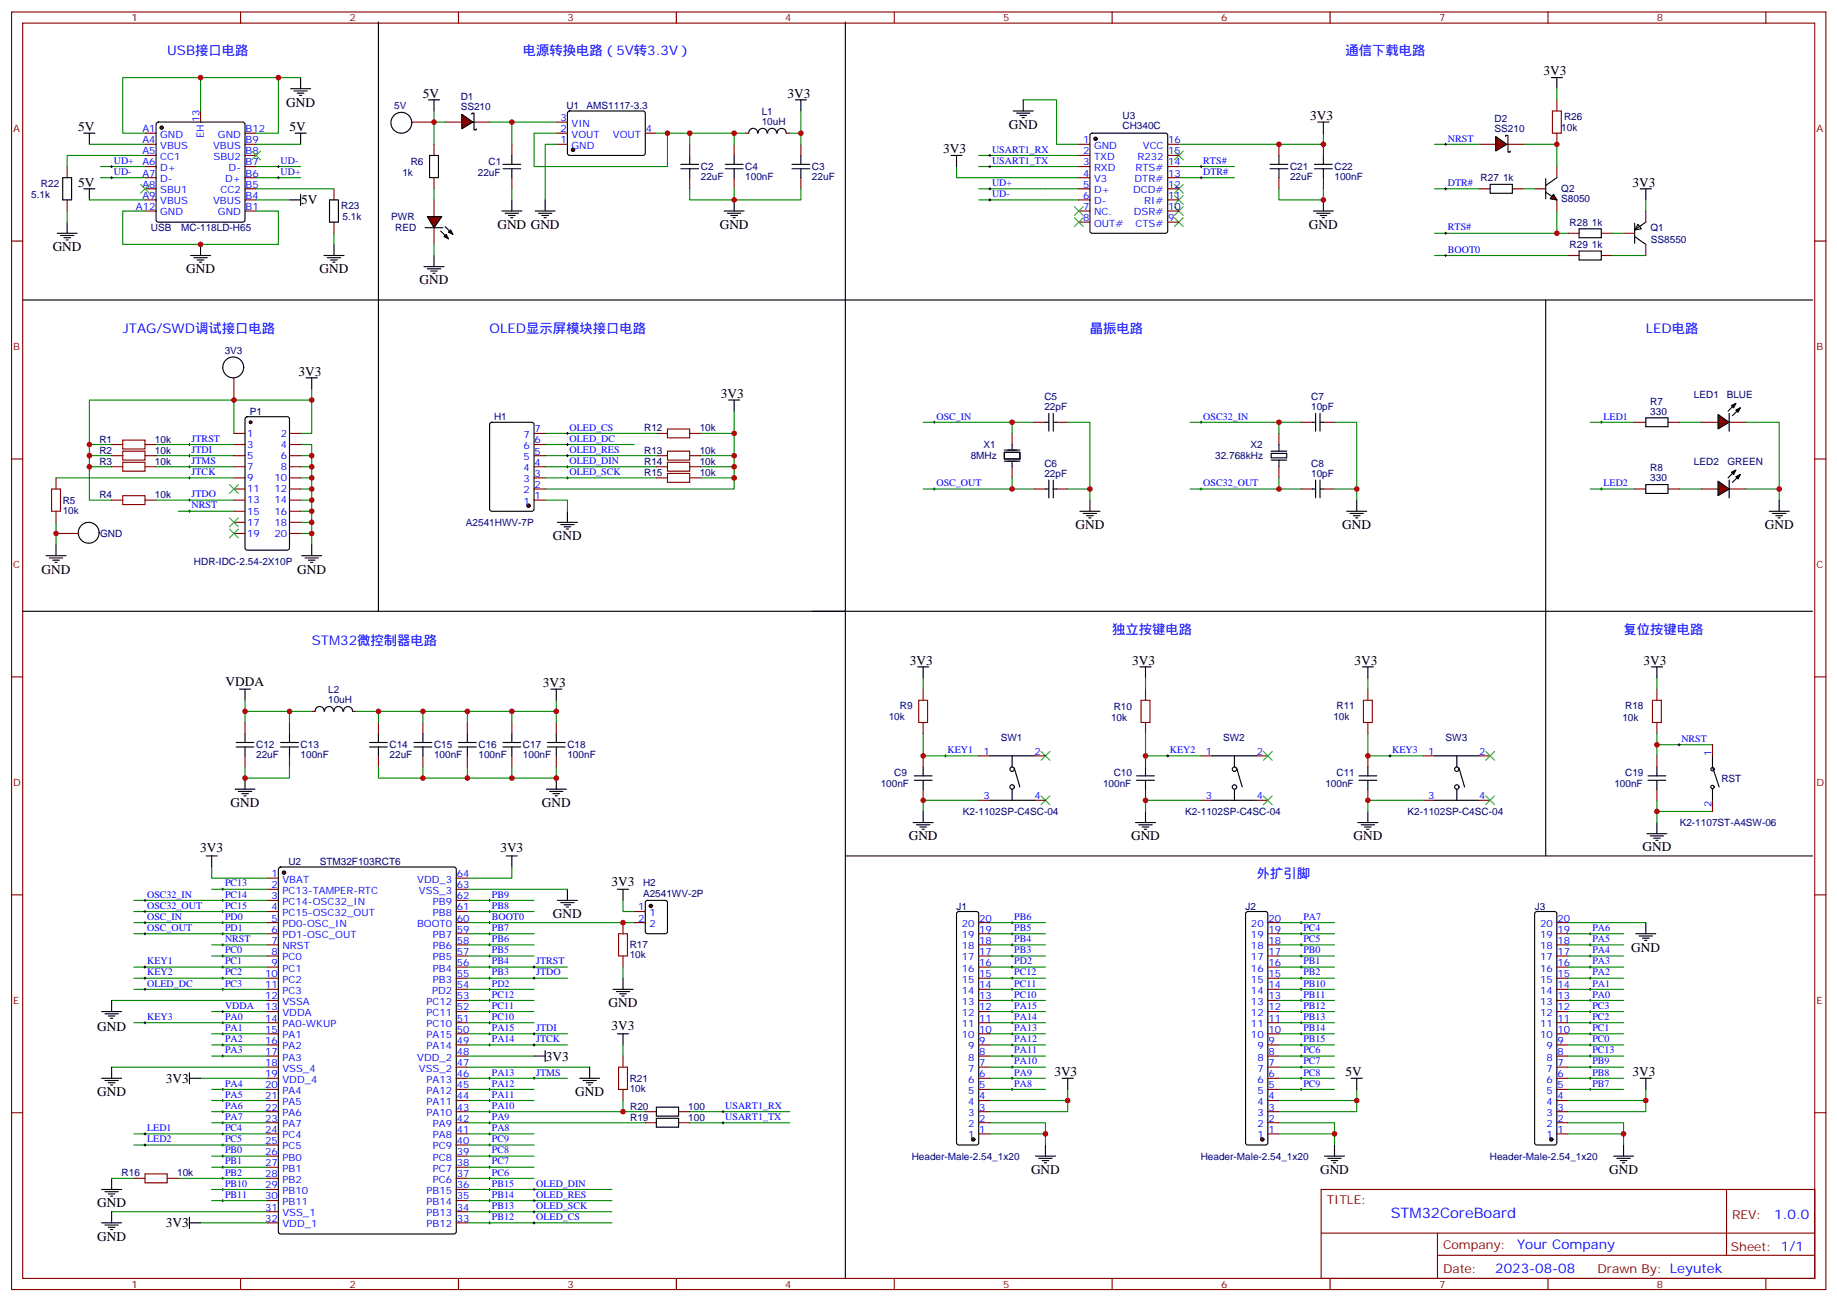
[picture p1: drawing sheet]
<svg xmlns="http://www.w3.org/2000/svg" width="583mm" height="413mm" viewBox="0 0 583 413" stroke-linecap="round" stroke-linejoin="round" font-family="sans-serif">
<defs><g id="words">
<text font-size="4.6" fill="#00f" x="441.3" y="386.4">STM32CoreBoard</text>
<g font-size="4.2" fill="#00f">
<text x="53.1" y="17.6">USB接口电路</text>
<text x="165.9" y="17.6">电源转换电路（5V转3.3V）</text>
<text x="427" y="17.6">通信下载电路</text>
<text x="38.9" y="105.8">JTAG/SWD调试接口电路</text>
<text x="155.4" y="105.8">OLED显示屏模块接口电路</text>
<text x="345.9" y="105.8">晶振电路</text>
<text x="522.3" y="105.8">LED电路</text>
<text x="352.9" y="201">独立按键电路</text>
<text x="515.2" y="201">复位按键电路</text>
<text x="98.9" y="204.5">STM32微控制器电路</text>
<text x="398.8" y="278.6">外扩引脚</text>
<text x="563" y="386.7">1.0.0</text>
<text x="481.4" y="396.2">Your Company</text>
<text x="474.5" y="404">2023-08-08</text>
</g>
<g font-size="4.2">
<text x="489.8" y="23.9">3V3</text>
<text x="90.8" y="33.8">GND</text>
<text x="134.2" y="31">5V</text>
<text x="249.9" y="31">3V3</text>
<text x="24.8" y="41.6">5V</text>
<text x="91.9" y="41.6">5V</text>
<text x="320.1" y="40.9">GND</text>
<text x="415.7" y="38">3V3</text>
<text x="299.3" y="48.6">3V3</text>
<text x="24.8" y="59.2">5V</text>
<text x="518" y="59.2">3V3</text>
<text x="95.6" y="64.9">5V</text>
<text x="157.8" y="72.6">GND GND</text>
<text x="228.4" y="72.6">GND</text>
<text x="415.4" y="72.6">GND</text>
<text x="16.7" y="79.7">GND</text>
<text x="59.1" y="86.7">GND</text>
<text x="101.4" y="86.7">GND</text>
<text x="133.1" y="90.2">GND</text>
<text x="94.7" y="119.2">3V3</text>
<text x="228.7" y="126.2">3V3</text>
<text x="341.3" y="167.9">GND</text>
<text x="425.9" y="167.9">GND</text>
<text x="560" y="167.9">GND</text>
<text x="175.5" y="171.4">GND</text>
<text x="13.2" y="182">GND</text>
<text x="94.3" y="182">GND</text>
<text x="288.7" y="210.9">3V3</text>
<text x="359.3" y="210.9">3V3</text>
<text x="429.8" y="210.9">3V3</text>
<text x="521.5" y="210.9">3V3</text>
<text x="71.6" y="217.6">VDDA</text>
<text x="172.3" y="217.9">3V3</text>
<text x="73.2" y="256">GND</text>
<text x="171.9" y="256">GND</text>
<text x="288.4" y="266.6">GND</text>
<text x="358.9" y="266.6">GND</text>
<text x="429.5" y="266.6">GND</text>
<text x="63.5" y="270.5">3V3</text>
<text x="158.8" y="270.5">3V3</text>
<text x="521.2" y="270.2">GND</text>
<text x="194.1" y="281.1">3V3</text>
<text x="175.5" y="291.3">GND</text>
<text x="517.7" y="301.9">GND</text>
<text x="193.1" y="319.5">GND</text>
<text x="30.8" y="327">GND</text>
<text x="194.1" y="326.9">3V3</text>
<text x="173.2" y="336.5">3V3</text>
<text x="334.6" y="341.4">3V3</text>
<text x="427" y="341.4">5V</text>
<text x="518" y="341.4">3V3</text>
<text x="30.8" y="347.8">GND</text>
<text x="52.6" y="343.6">3V3</text>
<text x="182.5" y="347.8">GND</text>
<text x="327.2" y="372.5">GND</text>
<text x="418.9" y="372.5">GND</text>
<text x="510.6" y="372.5">GND</text>
<text x="30.8" y="383">GND</text>
<text x="52.6" y="389.4">3V3</text>
<text x="30.8" y="393.6">GND</text>
</g>
<g font-size="3.9" fill="#800">
<text x="421" y="382">TITLE:</text>
<text x="549.6" y="386.7">REV:</text>
<text x="457.9" y="396.2">Company:</text>
<text x="549.3" y="396.8">Sheet: 1/1</text>
<text x="457.9" y="403.9">Date:</text>
<text x="506.9" y="403.9">Drawn By: Leyutek</text>
</g>
<g font-size="3.2" fill="#800">
<text x="41.8" y="6.8">1</text>
<text x="110.9" y="6.8">2</text>
<text x="180.1" y="6.8">3</text>
<text x="249.2" y="6.8">4</text>
<text x="318.3" y="6.8">5</text>
<text x="387.5" y="6.8">6</text>
<text x="456.6" y="6.8">7</text>
<text x="525.8" y="6.8">8</text>
<text x="4.2" y="41.9">A</text>
<text x="576.4" y="41.9">A</text>
<text x="4.2" y="111.1">B</text>
<text x="576.4" y="111.1">B</text>
<text x="4.2" y="180.2">C</text>
<text x="576.4" y="180.2">C</text>
<text x="4.2" y="249.3">D</text>
<text x="576.4" y="249.3">D</text>
<text x="4.2" y="318.5">E</text>
<text x="576.4" y="318.5">E</text>
<text x="41.8" y="408.6">1</text>
<text x="110.9" y="408.6">2</text>
<text x="180.1" y="408.6">3</text>
<text x="249.2" y="408.6">4</text>
<text x="318.3" y="408.6">5</text>
<text x="387.5" y="408.6">6</text>
<text x="456.6" y="408.6">7</text>
<text x="525.8" y="408.6">8</text>
</g>
<g font-size="3.2" fill="#000080">
<text x="125.1" y="34.6">5V</text>
<text x="146.2" y="34.9">SS210</text>
<text x="146.2" y="31.7">D1</text>
<text x="179.7" y="34.6">U1</text>
<text x="186.1" y="34.6">AMS1117-3.3</text>
<text x="241.7" y="39.7">10uH</text>
<text x="241.7" y="36.5">L1</text>
<text x="356.2" y="41">CH340C</text>
<text x="356.2" y="37.9">U3</text>
<text x="474.3" y="41.9">SS210</text>
<text x="474.3" y="38.8">D2</text>
<text x="495.4" y="41.6">10k</text>
<text x="496.3" y="38.1">R26</text>
<text x="130.3" y="52.2">R6</text>
<text x="155" y="52.2">C1</text>
<text x="222.4" y="54">C2</text>
<text x="236.5" y="54">C4</text>
<text x="257.7" y="54">C3</text>
<text x="409.4" y="54">C21</text>
<text x="423.5" y="54">C22</text>
<text x="13" y="59.3">R22</text>
<text x="127.7" y="55.8">1k</text>
<text x="151.6" y="55.7">22uF</text>
<text x="222.4" y="57.2">22uF</text>
<text x="236.5" y="57.2">100nF</text>
<text x="257.7" y="57.2">22uF</text>
<text x="409.4" y="57.2">22uF</text>
<text x="423.5" y="57.2">100nF</text>
<text x="469.8" y="57.5">R27</text>
<text x="476.9" y="57.5">1k</text>
<text x="9.9" y="62.8">5.1k</text>
<text x="495.4" y="64.2">S8050</text>
<text x="495.4" y="61">Q2</text>
<text x="108.2" y="66.3">R23</text>
<text x="108.7" y="69.8">5.1k</text>
<text x="124.1" y="69.9">PWR</text>
<text x="498.1" y="71.6">R28</text>
<text x="505.2" y="71.6">1k</text>
<text x="47.9" y="73.4">USB</text>
<text x="57.5" y="73.4">MC-118LD-H65</text>
<text x="125.4" y="73.4">RED</text>
<text x="523.7" y="73.4">Q1</text>
<text x="523.9" y="77">SS8550</text>
<text x="498.1" y="78.7">R29</text>
<text x="505.2" y="78.7">1k</text>
<text x="71.3" y="112.2">3V3</text>
<text x="79.3" y="131.6">P1</text>
<text x="331.4" y="130.1">22pF</text>
<text x="331.4" y="127">C5</text>
<text x="416.1" y="130.1">10pF</text>
<text x="416.1" y="126.9">C7</text>
<text x="523.7" y="131.5">330</text>
<text x="523.7" y="128.4">R7</text>
<text x="537.5" y="126.3">LED1</text>
<text x="547.9" y="126.3">BLUE</text>
<text x="156.8" y="133.3">H1</text>
<text x="204.4" y="136.9">R12</text>
<text x="222" y="136.9">10k</text>
<text x="31.5" y="143.9">R2</text>
<text x="31.5" y="140.4">R1</text>
<text x="49.2" y="143.9">10k</text>
<text x="49.2" y="140.4">10k</text>
<text x="204.4" y="143.9">R13</text>
<text x="222" y="143.9">10k</text>
<text x="312.1" y="142.2">X1</text>
<text x="396.8" y="142.2">X2</text>
<text x="31.5" y="147.5">R3</text>
<text x="49.2" y="147.5">10k</text>
<text x="204.4" y="147.5">R14</text>
<text x="222" y="147.5">10k</text>
<text x="308" y="145.7">8MHz</text>
<text x="331.4" y="148.1">C6</text>
<text x="385.6" y="145.7">32.768kHz</text>
<text x="416.1" y="148.1">C8</text>
<text x="523.7" y="149.6">R8</text>
<text x="537.5" y="147.5">LED2</text>
<text x="548.1" y="147.5">GREEN</text>
<text x="204.4" y="151">R15</text>
<text x="222" y="151">10k</text>
<text x="331.4" y="151.3">22pF</text>
<text x="416.1" y="151.3">10pF</text>
<text x="523.7" y="152.7">330</text>
<text x="19.9" y="159.9">R5</text>
<text x="31.5" y="158.1">R4</text>
<text x="49.2" y="158.1">10k</text>
<text x="19.9" y="163">10k</text>
<text x="147.9" y="166.9">A2541HWV-7P</text>
<text x="31.8" y="170.4">GND</text>
<text x="61.6" y="179.3">HDR-IDC-2.54-2X10P</text>
<text x="104.1" y="219.9">L2</text>
<text x="104.1" y="223.1">10uH</text>
<text x="285.5" y="225.1">R9</text>
<text x="353.4" y="225.1">R10</text>
<text x="424.1" y="225.1">R11</text>
<text x="515.7" y="225.1">R18</text>
<text x="282" y="228.6">10k</text>
<text x="352.6" y="228.6">10k</text>
<text x="423.1" y="228.6">10k</text>
<text x="514.8" y="228.6">10k</text>
<text x="81.3" y="237.4">C12</text>
<text x="95.4" y="237.4">C13</text>
<text x="123.6" y="237.4">C14</text>
<text x="137.7" y="237.4">C15</text>
<text x="151.8" y="237.4">C16</text>
<text x="165.9" y="237.4">C17</text>
<text x="180.1" y="237.4">C18</text>
<text x="317.6" y="235.2">SW1</text>
<text x="388.2" y="235.2">SW2</text>
<text x="458.7" y="235.2">SW3</text>
<text x="81.3" y="240.6">22uF</text>
<text x="95.4" y="240.6">100nF</text>
<text x="123.6" y="240.6">22uF</text>
<text x="137.7" y="240.6">100nF</text>
<text x="151.8" y="240.6">100nF</text>
<text x="165.9" y="240.6">100nF</text>
<text x="180.1" y="240.6">100nF</text>
<text x="279.5" y="249.8">100nF</text>
<text x="283.8" y="246.2">C9</text>
<text x="350" y="249.8">100nF</text>
<text x="353.4" y="246.3">C10</text>
<text x="420.6" y="249.8">100nF</text>
<text x="424.1" y="246.2">C11</text>
<text x="512.3" y="249.8">100nF</text>
<text x="515.7" y="246.3">C19</text>
<text x="546.2" y="248">RST</text>
<text x="305.6" y="258.6">K2-1102SP-C4SC-04</text>
<text x="376.1" y="258.6">K2-1102SP-C4SC-04</text>
<text x="446.7" y="258.6">K2-1102SP-C4SC-04</text>
<text x="533" y="262.2">K2-1107ST-A4SW-06</text>
<text x="91.5" y="274.5">U2</text>
<text x="101.4" y="274.5">STM32F103RCT6</text>
<text x="204.1" y="281.2">H2</text>
<text x="204.1" y="284.5">A2541WV-2P</text>
<text x="303.6" y="288.6">J1</text>
<text x="395.3" y="288.6">J2</text>
<text x="487" y="288.6">J3</text>
<text x="199.8" y="304.1">10k</text>
<text x="199.8" y="300.9">R17</text>
<text x="199.8" y="346.4">10k</text>
<text x="199.8" y="343.3">R21</text>
<text x="200" y="352.1">R20</text>
<text x="218.4" y="352.1">100</text>
<text x="200" y="355.6">R19</text>
<text x="218.4" y="355.6">100</text>
<text x="289.3" y="368">Header-Male-2.54_1x20</text>
<text x="381" y="367.9">Header-Male-2.54_1x20</text>
<text x="472.7" y="367.9">Header-Male-2.54_1x20</text>
<text x="38.6" y="373.3">R16</text>
<text x="56.2" y="373.3">10k</text>
</g>
<g font-size="3.2" fill="#00f">
<text x="45.2" y="41.9">A1</text>
<text x="63.3" y="38.7" transform="rotate(-90 63.3 38.7)">13</text>
<text x="77.9" y="41.9">B12</text>
<text x="177.9" y="41.9">2</text>
<text x="177.9" y="38.4">3</text>
<text x="181.4" y="40.1">VIN</text>
<text x="204.9" y="41.9">4</text>
<text x="45.2" y="45.4">A4</text>
<text x="50.8" y="47.2">VBUS</text>
<text x="50.8" y="43.7">GND</text>
<text x="64.7" y="43.8" transform="rotate(-90 64.7 43.8)">EH</text>
<text x="67.6" y="47.2">VBUS</text>
<text x="69.2" y="43.7">GND</text>
<text x="77.9" y="45.4">B9</text>
<text x="177.9" y="45.4">1</text>
<text x="181.4" y="47.2">GND</text>
<text x="181.4" y="43.7">VOUT</text>
<text x="194.5" y="43.7">VOUT</text>
<text x="343.7" y="45.4">1</text>
<text x="347.2" y="47.2">GND</text>
<text x="362.7" y="47.2">VCC</text>
<text x="370.7" y="45.4">16</text>
<text x="459.5" y="44.9">NRST</text>
<text x="36.1" y="52">UD+</text>
<text x="45.2" y="52.5">A6</text>
<text x="45.2" y="49">A5</text>
<text x="50.8" y="50.7">CC1</text>
<text x="67.8" y="50.7">SBU2</text>
<text x="77.9" y="49">B8</text>
<text x="77.9" y="52.5">B7</text>
<text x="89" y="52">UD-</text>
<text x="314.8" y="48.4">USART1_RX</text>
<text x="314.8" y="52">USART1_TX</text>
<text x="343.7" y="49">2</text>
<text x="343.7" y="52.5">3</text>
<text x="347.2" y="50.7">TXD</text>
<text x="361" y="50.7">R232</text>
<text x="370.7" y="52.5">14</text>
<text x="370.7" y="49">15</text>
<text x="381.8" y="52">RTS#</text>
<text x="36.1" y="55.5">UD-</text>
<text x="45.2" y="59.5">A8</text>
<text x="45.2" y="56">A7</text>
<text x="50.8" y="57.8">D-</text>
<text x="50.8" y="54.3">D+</text>
<text x="71.4" y="57.8">D+</text>
<text x="72.6" y="54.3">D-</text>
<text x="77.9" y="56">B6</text>
<text x="77.9" y="59.5">B5</text>
<text x="89" y="55.5">UD+</text>
<text x="314.8" y="59">UD+</text>
<text x="343.7" y="56">4</text>
<text x="343.7" y="59.5">5</text>
<text x="347.2" y="54.3">RXD</text>
<text x="347.2" y="57.8">V3</text>
<text x="360" y="57.8">DTR#</text>
<text x="360.3" y="54.3">RTS#</text>
<text x="370.7" y="59.5">12</text>
<text x="370.7" y="56">13</text>
<text x="381.8" y="55.5">DTR#</text>
<text x="459.5" y="59">DTR#</text>
<text x="45.2" y="63.1">A9</text>
<text x="50.8" y="64.8">VBUS</text>
<text x="50.8" y="61.3">SBU1</text>
<text x="67.6" y="64.8">VBUS</text>
<text x="70" y="61.3">CC2</text>
<text x="77.9" y="63.1">B4</text>
<text x="314.8" y="62.5">UD-</text>
<text x="343.7" y="63.1">6</text>
<text x="347.2" y="61.3">D+</text>
<text x="347.2" y="64.8">D-</text>
<text x="359.6" y="61.3">DCD#</text>
<text x="363.1" y="64.8">RI#</text>
<text x="370.7" y="63.1">11</text>
<text x="43.2" y="66.6">A12</text>
<text x="50.8" y="68.4">GND</text>
<text x="69.2" y="68.4">GND</text>
<text x="77.9" y="66.6">B1</text>
<text x="343.7" y="66.6">7</text>
<text x="343.7" y="70.1">8</text>
<text x="347.2" y="68.4">NC.</text>
<text x="347.2" y="71.9">OUT#</text>
<text x="359.8" y="68.4">DSR#</text>
<text x="360.3" y="71.9">CTS#</text>
<text x="370.7" y="70.1">9</text>
<text x="370.7" y="66.6">10</text>
<text x="459.5" y="73.1">RTS#</text>
<text x="459.5" y="80.2">BOOT0</text>
<text x="169.7" y="137.2">7</text>
<text x="180.8" y="136.6">OLED_CS</text>
<text x="297.2" y="133.1">OSC_IN</text>
<text x="381.8" y="133.1">OSC32_IN</text>
<text x="508.8" y="133.1">LED1</text>
<text x="60.8" y="140.2">JTRST</text>
<text x="60.8" y="143.7">JTDI</text>
<text x="78.5" y="138.6">1</text>
<text x="78.5" y="142.1">3</text>
<text x="89.1" y="138.6">2</text>
<text x="89.1" y="142.1">4</text>
<text x="166.2" y="142.5">6</text>
<text x="166.2" y="138.9">7</text>
<text x="169.7" y="140.7">6</text>
<text x="180.8" y="140.2">OLED_DC</text>
<text x="180.8" y="143.7">OLED_RES</text>
<text x="60.8" y="147.2">JTMS</text>
<text x="78.5" y="145.6">5</text>
<text x="78.5" y="149.2">7</text>
<text x="89.1" y="145.6">6</text>
<text x="89.1" y="149.2">8</text>
<text x="166.2" y="149.5">4</text>
<text x="166.2" y="146">5</text>
<text x="169.7" y="147.7">4</text>
<text x="169.7" y="144.2">5</text>
<text x="180.8" y="147.2">OLED_DIN</text>
<text x="60.8" y="150.7">JTCK</text>
<text x="78.5" y="152.7">9</text>
<text x="87.1" y="152.7">10</text>
<text x="166.2" y="153">3</text>
<text x="169.7" y="154.8">2</text>
<text x="169.7" y="151.3">3</text>
<text x="180.8" y="150.7">OLED_SCK</text>
<text x="297.2" y="154.3">OSC_OUT</text>
<text x="381.8" y="154.3">OSC32_OUT</text>
<text x="508.8" y="154.3">LED2</text>
<text x="60.8" y="161.3">NRST</text>
<text x="60.8" y="157.8">JTDO</text>
<text x="78.5" y="156.2">11</text>
<text x="78.5" y="159.7">13</text>
<text x="87.1" y="156.2">12</text>
<text x="87.1" y="159.7">14</text>
<text x="166.2" y="160.1">1</text>
<text x="166.2" y="156.6">2</text>
<text x="169.7" y="158.3">1</text>
<text x="78.5" y="163.3">15</text>
<text x="78.5" y="166.8">17</text>
<text x="87.1" y="163.3">16</text>
<text x="87.1" y="166.8">18</text>
<text x="78.5" y="170.3">19</text>
<text x="87.1" y="170.3">20</text>
<text x="300.7" y="238.9">KEY1</text>
<text x="312.1" y="239.5">1</text>
<text x="328.2" y="239.5">2</text>
<text x="371.3" y="238.9">KEY2</text>
<text x="382.7" y="239.5">1</text>
<text x="398.8" y="239.5">2</text>
<text x="441.8" y="238.9">KEY3</text>
<text x="453.2" y="239.5">1</text>
<text x="469.3" y="239.5">2</text>
<text x="533.5" y="235.4">NRST</text>
<text x="543.1" y="239.8" transform="rotate(-90 543.1 239.8)">1</text>
<text x="312.1" y="253.6">3</text>
<text x="328.2" y="253.6">4</text>
<text x="382.7" y="253.6">3</text>
<text x="398.8" y="253.6">4</text>
<text x="453.2" y="253.6">3</text>
<text x="469.3" y="253.6">4</text>
<text x="543.1" y="255.9" transform="rotate(-90 543.1 255.9)">2</text>
<text x="71.4" y="281.3">PC13</text>
<text x="86.1" y="278.3">1</text>
<text x="86.1" y="281.8">2</text>
<text x="89.6" y="280">VBAT</text>
<text x="132.4" y="280">VDD_3</text>
<text x="145" y="281.8">63</text>
<text x="145" y="278.3">64</text>
<text x="46.7" y="284.8">OSC32_IN</text>
<text x="71.4" y="284.8">PC14</text>
<text x="86.1" y="285.3">3</text>
<text x="89.6" y="283.6">PC13-TAMPER-RTC</text>
<text x="89.6" y="287.1">PC14-OSC32_IN</text>
<text x="132.9" y="283.6">VSS_3</text>
<text x="137.4" y="287.1">PB9</text>
<text x="145" y="285.3">62</text>
<text x="156.1" y="284.8">PB9</text>
<text x="46.7" y="288.3">OSC32_OUT</text>
<text x="46.7" y="291.9">OSC_IN</text>
<text x="71.4" y="291.9">PD0</text>
<text x="71.4" y="288.3">PC15</text>
<text x="86.1" y="288.9">4</text>
<text x="86.1" y="292.4">5</text>
<text x="89.6" y="290.6">PC15-OSC32_OUT</text>
<text x="137.4" y="290.6">PB8</text>
<text x="145" y="292.4">60</text>
<text x="145" y="288.9">61</text>
<text x="156.1" y="288.3">PB8</text>
<text x="156.1" y="291.9">BOOT0</text>
<text x="202.6" y="288.9">1</text>
<text x="202.6" y="292.4">2</text>
<text x="206.1" y="290.6">1</text>
<text x="310.8" y="292.4">20</text>
<text x="321.9" y="291.9">PB6</text>
<text x="402.5" y="292.4">20</text>
<text x="413.6" y="291.9">PA7</text>
<text x="494.2" y="292.4">20</text>
<text x="46.7" y="295.4">OSC_OUT</text>
<text x="71.4" y="295.4">PD1</text>
<text x="71.4" y="298.9">NRST</text>
<text x="86.1" y="295.9">6</text>
<text x="86.1" y="299.4">7</text>
<text x="89.6" y="294.1">PD0-OSC_IN</text>
<text x="89.6" y="297.7">PD1-OSC_OUT</text>
<text x="132.3" y="294.1">BOOT0</text>
<text x="137.4" y="297.7">PB7</text>
<text x="145" y="299.4">58</text>
<text x="145" y="295.9">59</text>
<text x="156.1" y="298.9">PB6</text>
<text x="156.1" y="295.4">PB7</text>
<text x="206.1" y="294.1">2</text>
<text x="305.2" y="297.7">19</text>
<text x="305.2" y="294.1">20</text>
<text x="310.8" y="299.4">18</text>
<text x="310.8" y="295.9">19</text>
<text x="321.9" y="298.9">PB4</text>
<text x="321.9" y="295.4">PB5</text>
<text x="397" y="297.7">19</text>
<text x="397" y="294.1">20</text>
<text x="402.5" y="299.4">18</text>
<text x="402.5" y="295.9">19</text>
<text x="413.6" y="295.4">PC4</text>
<text x="413.6" y="298.9">PC5</text>
<text x="488.7" y="297.7">19</text>
<text x="488.7" y="294.1">20</text>
<text x="494.2" y="299.4">18</text>
<text x="494.2" y="295.9">19</text>
<text x="505.3" y="298.9">PA5</text>
<text x="505.3" y="295.4">PA6</text>
<text x="46.7" y="306">KEY1</text>
<text x="71.4" y="302.4">PC0</text>
<text x="71.4" y="306">PC1</text>
<text x="86.1" y="303">8</text>
<text x="89.6" y="301.2">NRST</text>
<text x="89.6" y="304.7">PC0</text>
<text x="137.4" y="304.7">PB5</text>
<text x="137.4" y="301.2">PB6</text>
<text x="145" y="303">57</text>
<text x="156.1" y="306">PB4</text>
<text x="156.1" y="302.4">PB5</text>
<text x="170.2" y="306">JTRST</text>
<text x="305.2" y="304.7">17</text>
<text x="305.2" y="301.2">18</text>
<text x="310.8" y="303">17</text>
<text x="321.9" y="302.4">PB3</text>
<text x="321.9" y="306">PD2</text>
<text x="397" y="304.7">17</text>
<text x="397" y="301.2">18</text>
<text x="402.5" y="303">17</text>
<text x="413.6" y="302.4">PB0</text>
<text x="413.6" y="306">PB1</text>
<text x="488.7" y="304.7">17</text>
<text x="488.7" y="301.2">18</text>
<text x="494.2" y="303">17</text>
<text x="505.3" y="306">PA3</text>
<text x="505.3" y="302.4">PA4</text>
<text x="46.7" y="309.5">KEY2</text>
<text x="71.4" y="309.5">PC2</text>
<text x="84.1" y="310">10</text>
<text x="86.1" y="306.5">9</text>
<text x="89.6" y="308.3">PC1</text>
<text x="89.6" y="311.8">PC2</text>
<text x="137.4" y="311.8">PB3</text>
<text x="137.4" y="308.3">PB4</text>
<text x="145" y="310">55</text>
<text x="145" y="306.5">56</text>
<text x="156.1" y="309.5">PB3</text>
<text x="170.2" y="309.5">JTDO</text>
<text x="305.2" y="311.8">15</text>
<text x="305.2" y="308.3">16</text>
<text x="310.8" y="310">15</text>
<text x="310.8" y="306.5">16</text>
<text x="321.9" y="309.5">PC12</text>
<text x="397" y="311.8">15</text>
<text x="397" y="308.3">16</text>
<text x="402.5" y="310">15</text>
<text x="402.5" y="306.5">16</text>
<text x="413.6" y="309.5">PB2</text>
<text x="488.7" y="311.8">15</text>
<text x="488.7" y="308.3">16</text>
<text x="494.2" y="310">15</text>
<text x="494.2" y="306.5">16</text>
<text x="505.3" y="309.5">PA2</text>
<text x="46.7" y="313">OLED_DC</text>
<text x="71.4" y="313">PC3</text>
<text x="84.1" y="313.5">11</text>
<text x="84.1" y="317.1">12</text>
<text x="89.6" y="315.3">PC3</text>
<text x="137.1" y="315.3">PD2</text>
<text x="145" y="317.1">53</text>
<text x="145" y="313.5">54</text>
<text x="156.1" y="316.5">PC12</text>
<text x="156.1" y="313">PD2</text>
<text x="305.2" y="315.3">14</text>
<text x="310.8" y="317.1">13</text>
<text x="310.8" y="313.5">14</text>
<text x="321.9" y="316.5">PC10</text>
<text x="321.9" y="313">PC11</text>
<text x="397" y="315.3">14</text>
<text x="402.5" y="317.1">13</text>
<text x="402.5" y="313.5">14</text>
<text x="413.6" y="313">PB10</text>
<text x="413.6" y="316.5">PB11</text>
<text x="488.7" y="315.3">14</text>
<text x="494.2" y="317.1">13</text>
<text x="494.2" y="313.5">14</text>
<text x="505.3" y="316.5">PA0</text>
<text x="505.3" y="313">PA1</text>
<text x="46.7" y="323.6">KEY3</text>
<text x="71.4" y="323.6">PA0</text>
<text x="71.4" y="320.1">VDDA</text>
<text x="84.1" y="320.6">13</text>
<text x="89.6" y="318.8">VSSA</text>
<text x="89.6" y="322.4">VDDA</text>
<text x="135.3" y="322.4">PC11</text>
<text x="135.3" y="318.8">PC12</text>
<text x="145" y="320.6">52</text>
<text x="156.1" y="323.6">PC10</text>
<text x="156.1" y="320.1">PC11</text>
<text x="305.2" y="322.4">12</text>
<text x="305.2" y="318.8">13</text>
<text x="310.8" y="320.6">12</text>
<text x="321.9" y="323.6">PA14</text>
<text x="321.9" y="320.1">PA15</text>
<text x="397" y="322.4">12</text>
<text x="397" y="318.8">13</text>
<text x="402.5" y="320.6">12</text>
<text x="413.6" y="320.1">PB12</text>
<text x="413.6" y="323.6">PB13</text>
<text x="488.7" y="322.4">12</text>
<text x="488.7" y="318.8">13</text>
<text x="494.2" y="320.6">12</text>
<text x="505.3" y="323.6">PC2</text>
<text x="505.3" y="320.1">PC3</text>
<text x="71.4" y="327.1">PA1</text>
<text x="84.1" y="324.1">14</text>
<text x="84.1" y="327.7">15</text>
<text x="89.6" y="325.9">PA0-WKUP</text>
<text x="89.6" y="329.4">PA1</text>
<text x="135.3" y="325.9">PC10</text>
<text x="135.4" y="329.4">PA15</text>
<text x="145" y="327.7">50</text>
<text x="145" y="324.1">51</text>
<text x="156.1" y="327.1">PA15</text>
<text x="170.2" y="327.1">JTDI</text>
<text x="305.2" y="329.4">10</text>
<text x="305.2" y="325.9">11</text>
<text x="310.8" y="327.7">10</text>
<text x="310.8" y="324.1">11</text>
<text x="321.9" y="327.1">PA13</text>
<text x="397" y="329.4">10</text>
<text x="397" y="325.9">11</text>
<text x="402.5" y="327.7">10</text>
<text x="402.5" y="324.1">11</text>
<text x="413.6" y="327.1">PB14</text>
<text x="488.7" y="329.4">10</text>
<text x="488.7" y="325.9">11</text>
<text x="494.2" y="327.7">10</text>
<text x="494.2" y="324.1">11</text>
<text x="505.3" y="327.1">PC1</text>
<text x="71.4" y="330.7">PA2</text>
<text x="71.4" y="334.2">PA3</text>
<text x="84.1" y="331.2">16</text>
<text x="84.1" y="334.7">17</text>
<text x="89.6" y="333">PA2</text>
<text x="135.4" y="333">PA14</text>
<text x="145" y="334.7">48</text>
<text x="145" y="331.2">49</text>
<text x="156.1" y="330.7">PA14</text>
<text x="170.2" y="330.7">JTCK</text>
<text x="307.3" y="333">9</text>
<text x="310.8" y="334.7">8</text>
<text x="310.8" y="331.2">9</text>
<text x="321.9" y="334.2">PA11</text>
<text x="321.9" y="330.7">PA12</text>
<text x="399" y="333">9</text>
<text x="402.5" y="334.7">8</text>
<text x="402.5" y="331.2">9</text>
<text x="413.6" y="330.7">PB15</text>
<text x="413.6" y="334.2">PC6</text>
<text x="490.7" y="333">9</text>
<text x="494.2" y="334.7">8</text>
<text x="494.2" y="331.2">9</text>
<text x="505.3" y="330.7">PC0</text>
<text x="505.3" y="334.2">PC13</text>
<text x="84.1" y="338.2">18</text>
<text x="84.1" y="341.8">19</text>
<text x="89.6" y="336.5">PA3</text>
<text x="89.6" y="340">VSS_4</text>
<text x="132.4" y="336.5">VDD_2</text>
<text x="132.9" y="340">VSS_2</text>
<text x="145" y="341.8">46</text>
<text x="145" y="338.2">47</text>
<text x="156.1" y="341.2">PA13</text>
<text x="170.2" y="341.2">JTMS</text>
<text x="307.3" y="340">7</text>
<text x="307.3" y="336.5">8</text>
<text x="310.8" y="341.8">6</text>
<text x="310.8" y="338.2">7</text>
<text x="321.9" y="341.2">PA9</text>
<text x="321.9" y="337.7">PA10</text>
<text x="399" y="340">7</text>
<text x="399" y="336.5">8</text>
<text x="402.5" y="341.8">6</text>
<text x="402.5" y="338.2">7</text>
<text x="413.6" y="337.7">PC7</text>
<text x="413.6" y="341.2">PC8</text>
<text x="490.7" y="340">7</text>
<text x="490.7" y="336.5">8</text>
<text x="494.2" y="341.8">6</text>
<text x="494.2" y="338.2">7</text>
<text x="505.3" y="341.2">PB8</text>
<text x="505.3" y="337.7">PB9</text>
<text x="71.4" y="344.8">PA4</text>
<text x="84.1" y="345.3">20</text>
<text x="89.6" y="343.5">VDD_4</text>
<text x="89.6" y="347.1">PA4</text>
<text x="135.4" y="347.1">PA12</text>
<text x="135.4" y="343.5">PA13</text>
<text x="145" y="345.3">45</text>
<text x="156.1" y="344.8">PA12</text>
<text x="307.3" y="347.1">5</text>
<text x="307.3" y="343.5">6</text>
<text x="310.8" y="345.3">5</text>
<text x="321.9" y="344.8">PA8</text>
<text x="399" y="347.1">5</text>
<text x="399" y="343.5">6</text>
<text x="402.5" y="345.3">5</text>
<text x="413.6" y="344.8">PC9</text>
<text x="490.7" y="347.1">5</text>
<text x="490.7" y="343.5">6</text>
<text x="494.2" y="345.3">5</text>
<text x="505.3" y="344.8">PB7</text>
<text x="71.4" y="348.3">PA5</text>
<text x="71.4" y="351.8">PA6</text>
<text x="84.1" y="348.8">21</text>
<text x="84.1" y="352.4">22</text>
<text x="89.6" y="350.6">PA5</text>
<text x="135.4" y="350.6">PA11</text>
<text x="145" y="352.4">43</text>
<text x="145" y="348.8">44</text>
<text x="156.1" y="351.8">PA10</text>
<text x="156.1" y="348.3">PA11</text>
<text x="230.2" y="351.8">USART1_RX</text>
<text x="307.3" y="350.6">4</text>
<text x="310.8" y="352.4">3</text>
<text x="310.8" y="348.8">4</text>
<text x="399" y="350.6">4</text>
<text x="402.5" y="352.4">3</text>
<text x="402.5" y="348.8">4</text>
<text x="490.7" y="350.6">4</text>
<text x="494.2" y="352.4">3</text>
<text x="494.2" y="348.8">4</text>
<text x="46.7" y="358.9">LED1</text>
<text x="71.4" y="355.4">PA7</text>
<text x="71.4" y="358.9">PC4</text>
<text x="84.1" y="355.9">23</text>
<text x="84.1" y="359.4">24</text>
<text x="89.6" y="354.1">PA6</text>
<text x="89.6" y="357.6">PA7</text>
<text x="135.4" y="354.1">PA10</text>
<text x="137.4" y="357.6">PA9</text>
<text x="145" y="359.4">41</text>
<text x="145" y="355.9">42</text>
<text x="156.1" y="358.9">PA8</text>
<text x="156.1" y="355.4">PA9</text>
<text x="230.2" y="355.4">USART1_TX</text>
<text x="307.3" y="357.6">2</text>
<text x="307.3" y="354.1">3</text>
<text x="310.8" y="359.4">1</text>
<text x="310.8" y="355.9">2</text>
<text x="399" y="357.6">2</text>
<text x="399" y="354.1">3</text>
<text x="402.5" y="359.4">1</text>
<text x="402.5" y="355.9">2</text>
<text x="490.7" y="357.6">2</text>
<text x="490.7" y="354.1">3</text>
<text x="494.2" y="359.4">1</text>
<text x="494.2" y="355.9">2</text>
<text x="46.7" y="362.4">LED2</text>
<text x="71.4" y="365.9">PB0</text>
<text x="71.4" y="362.4">PC5</text>
<text x="84.1" y="362.9">25</text>
<text x="89.6" y="361.2">PC4</text>
<text x="89.6" y="364.7">PC5</text>
<text x="137.3" y="364.7">PC9</text>
<text x="137.4" y="361.2">PA8</text>
<text x="145" y="362.9">40</text>
<text x="156.1" y="365.9">PC8</text>
<text x="156.1" y="362.4">PC9</text>
<text x="307.3" y="361.2">1</text>
<text x="399" y="361.2">1</text>
<text x="490.7" y="361.2">1</text>
<text x="71.4" y="369.5">PB1</text>
<text x="84.1" y="366.5">26</text>
<text x="84.1" y="370">27</text>
<text x="89.6" y="368.2">PB0</text>
<text x="89.6" y="371.8">PB1</text>
<text x="137.3" y="371.8">PC7</text>
<text x="137.3" y="368.2">PC8</text>
<text x="145" y="370">38</text>
<text x="145" y="366.5">39</text>
<text x="156.1" y="369.5">PC7</text>
<text x="71.4" y="373">PB2</text>
<text x="71.4" y="376.5">PB10</text>
<text x="84.1" y="373.5">28</text>
<text x="84.1" y="377">29</text>
<text x="89.6" y="375.3">PB2</text>
<text x="137.3" y="375.3">PC6</text>
<text x="145" y="377">36</text>
<text x="145" y="373.5">37</text>
<text x="156.1" y="376.5">PB15</text>
<text x="156.1" y="373">PC6</text>
<text x="170.2" y="376.5">OLED_DIN</text>
<text x="71.4" y="380">PB11</text>
<text x="84.1" y="380.6">30</text>
<text x="89.6" y="378.8">PB10</text>
<text x="89.6" y="382.3">PB11</text>
<text x="135.4" y="382.3">PB14</text>
<text x="135.4" y="378.8">PB15</text>
<text x="145" y="380.6">35</text>
<text x="156.1" y="383.6">PB13</text>
<text x="156.1" y="380">PB14</text>
<text x="170.2" y="380">OLED_RES</text>
<text x="170.2" y="383.6">OLED_SCK</text>
<text x="84.1" y="384.1">31</text>
<text x="84.1" y="387.6">32</text>
<text x="89.6" y="385.9">VSS_1</text>
<text x="89.6" y="389.4">VDD_1</text>
<text x="135.4" y="389.4">PB12</text>
<text x="135.4" y="385.9">PB13</text>
<text x="145" y="387.6">33</text>
<text x="145" y="384.1">34</text>
<text x="156.1" y="387.1">PB12</text>
<text x="170.2" y="387.1">OLED_CS</text>
</g>
</g></defs>
<g fill="none" stroke="#870000" stroke-width=".35">
<path d="M3.7 3.8h575.7v405.4h-575.7zM7.2 7.3h568.7v398.3h-568.7zM76.3 3.8v3.5M145.5 3.8v3.5M214.6 3.8v3.5M283.8 3.8v3.5M352.9 3.8v3.5M422.1 3.8v3.5M491.2 3.8v3.5M560.4 3.8v3.5M141.3 38.7h5.2M150.1 38.7h5.3"/>
<path d="M3.7 76.5h3.5M575.9 76.5h3.5M3.7 145.6h3.5M575.9 145.6h3.5M3.7 214.8h3.5M575.9 214.8h3.5M3.7 283.9h3.5M575.9 283.9h3.5M3.7 353.1h3.5M575.9 353.1h3.5M419.2 377.4h156.7v28.2h-156.7zM547.9 377.4v20.9"/>
<path d="M419.3 391.2h156.4M456.2 398.3h119.5M456.2 391.2v14.2M76.3 405.6v3.6M145.5 405.6v3.6M214.6 405.6v3.6M283.8 405.6v3.6M352.9 405.6v3.6M422.1 405.6v3.6M491.2 405.6v3.6M560.4 405.6v3.6"/>
</g>
<path d="M136 31.7h3.5M137.7 31.7v3.5M149.7 36.3v-.4h.7v5.3h.7v-.3" fill="none" stroke="#000" stroke-width=".35"/>
<path d="M146.5 36.3l3.6 2.4-3.6 2.2z" fill="#870000" stroke="#000" stroke-width=".35"/>
<path d="M180.3 35.4l.5-.2 23.5 .1 .5 .6-.1 13-.7 .4h-23.5l-.4-.7v-12.7z" fill="none" stroke="#000" stroke-width=".35"/>
<circle cx="181.8" cy="47.6" r=".53" fill="#870000" stroke="#000" stroke-width=".35"/>
<g fill="none" stroke="#870000" stroke-width=".35">
<path d="M176.5 38.7h3.6M162.4 45.8v3.5M162.4 56.4v3.5M176.5 45.8h3.6M176.5 42.3h3.6M204.8 42.3h3.5M218.9 45.8v3.5M218.9 56.4v3.5M233 45.8v3.5M233 56.4v3.5M236.5 42.3h1.1M249.6 42.3h1"/>
<path d="M254.1 45.8v3.5M254.1 56.4v3.5"/>
</g>
<g fill="none" stroke="#008700" stroke-width=".35">
<path d="M137.7 35.2v3.5h3.6M155.4 38.7h21.1M162.4 38.7v7.1M254.1 35.2v7.1M162.4 59.9v3.5M176.5 42.3h-7v10.5h42.3v-10.5h-3.5M176.5 45.8h-3.5v17.6M211.8 42.3h24.7M218.9 59.9v3.5h35.2v-3.5M218.9 42.3v3.5M233 42.3v3.5M233 59.9v3.5"/>
<path d="M250.6 42.3h3.5v3.5M504.6 134h14.1M532.8 134h7.1M554 134h10.6v24.7M504.6 155.2h14.1M532.8 155.2h7.1M554 155.2h10.6"/>
</g>
<g fill="none" stroke="#000" stroke-width=".35">
<path d="M252.4 31.7h3.5M254.1 31.7v3.5M159.6 52.1h5.6M159.6 53.6h5.6M162.4 49.3v2.8M162.4 53.6v2.8M216 52.1h5.7M216 53.6h5.7M218.9 49.3v2.8M218.9 53.6v2.8M230.2 52.1h5.6M230.2 53.6h5.6"/>
<path d="M233 49.3v2.8M233 53.6v2.8M237.6 42.2a1.41 1.41 0 0 1 1.4-1.5 1.41 1.41 0 0 1 1.4 1.5M240.6 42.2a1.41 1.41 0 0 1 1.4-1.5 1.41 1.41 0 0 1 1.4 1.5M243.6 42.2a1.41 1.41 0 0 1 1.4-1.5 1.41 1.41 0 0 1 1.4 1.5M246.6 42.2a1.41 1.41 0 0 1 1.4-1.5 1.41 1.41 0 0 1 1.4 1.5M251.3 52.1h5.7M251.3 53.6h5.7M254.1 49.3v2.8M254.1 53.6v2.8M159.2 67h6.4M160.3 67.7h4.2"/>
<path d="M161.4 68.4h2.1M162.1 69.1h.7M162.4 63.4v3.6M169.8 67h6.4M170.9 67.7h4.2M171.9 68.4h2.2M172.6 69.1h.8M173 63.4v3.6M229.8 67h6.3M230.9 67.7h4.2M231.9 68.4h2.1M232.6 69.1h.7"/>
<path d="M233 63.4v3.6M564.6 158.7v3.5M561.4 162.2h6.4M562.5 162.9h4.2M563.5 163.6h2.1M564.2 164.3h.7"/>
</g>
<path d="M507.8 134h.7M508.1 133.6v.7M507.8 155.2h.7M508.1 154.8v.7" fill="none" stroke="#000" stroke-width=".32"/>
<g fill="#870000" stroke="#000" stroke-width=".35">
<path d="M550.8 151.3l1.4-.7-.7 1.4z"/>
<path d="M549.4 149.9l1.4-.7-.7 1.4z"/>
</g>
<path d="M539.9 155.2h5.3M548.7 155.2h5.3" fill="none" stroke="#870000" stroke-width=".35"/>
<path d="M548.7 152.3v5.7M550.8 149.2l-2.4 2.4M552.2 150.6l-2.4 2.4" fill="none" stroke="#000" stroke-width=".35"/>
<g fill="#870000" stroke="#000" stroke-width=".35">
<path d="M545.2 152.7l3.5 2.5-3.5 2.1z"/>
<path d="M550.8 130.1l1.4-.7-.7 1.4z"/>
<path d="M549.4 128.7l1.4-.7-.7 1.4z"/>
</g>
<path d="M539.9 134h5.3M548.7 134h5.3" fill="none" stroke="#870000" stroke-width=".35"/>
<path d="M548.7 131.2v5.6M550.8 128l-2.4 2.5M552.2 129.4l-2.4 2.5" fill="none" stroke="#000" stroke-width=".35"/>
<path d="M545.2 131.5l3.5 2.5-3.5 2.1z" fill="#870000" stroke="#000" stroke-width=".35"/>
<g fill="none" stroke="#870000" stroke-width=".35">
<path d="M74.2 137.5h3.6M91.9 137.5h3.5M321.2 137.5v3.5M328.2 134h3.6M335.3 134h3.5M405.8 137.5v3.5M412.9 134h3.5M419.9 134h3.6M518.7 134h3.6M529.3 134h3.5M74.2 155.2h3.6M74.2 141h3.6"/>
<path d="M74.2 144.6h3.6M74.2 148.1h3.6M74.2 151.6h3.6M74.2 158.7h3.6M91.9 155.2h3.5M91.9 141h3.5M91.9 144.6h3.5M91.9 148.1h3.5M91.9 151.6h3.5M91.9 158.7h3.5M321.2 148.1v3.5M328.2 155.2h3.6"/>
<path d="M335.3 155.2h3.5M405.8 148.1v3.5M412.9 155.2h3.5M419.9 155.2h3.6M518.7 155.2h3.6M529.3 155.2h3.5M74.2 162.2h3.6M74.2 165.7h3.6M74.2 169.3h3.6M91.9 162.2h3.5M91.9 165.7h3.5M91.9 169.3h3.5"/>
<path d="M292.9 218.7v3.5M363.5 218.7v3.5M434.1 218.7v3.5M291.5 222.2h2.9v7h-2.9zM292.9 229.2v3.6M292.9 239.8v3.5M310.6 239.8h3.5M328.2 239.8h3.6M362.1 222.2h2.8v7h-2.8zM363.5 229.2v3.6M363.5 239.8v3.5M381.1 239.8h3.6"/>
<path d="M398.8 239.8h3.5M432.6 222.2h2.9v7h-2.9zM434.1 229.2v3.6M434.1 239.8v3.5M451.7 239.8h3.5M469.3 239.8h3.6M292.9 250.4v3.5M310.6 253.9h3.5M328.2 253.9h3.6M363.5 250.4v3.5M381.1 253.9h3.6M398.8 253.9h3.5"/>
<path d="M434.1 250.4v3.5M451.7 253.9h3.5M469.3 253.9h3.6"/>
</g>
<g fill="none" stroke="#000" stroke-width=".35">
<path d="M97.2 119.9h3.5M98.9 119.9v3.5M78 132.4l.5-.2h12.7l.6 .5 .1 41.1-.5 .7-12.9 .1-.7-.5v-41.2zM331.8 134h1M332.8 131.2v5.6M334.2 134h1.1M334.2 131.2v5.6M416.4 134h1.1M417.5 131.2v5.6M418.9 131.2v5.6M418.9 134h1M522.3 132.6h7v2.8h-7z"/>
<path d="M318.7 143.5h4.9v2.1h-4.9zM318.7 142.8h4.9M318.7 146.3h4.9M321.2 141v1.5M321.2 146.7v1.4M331.8 155.2h1M332.8 152.3v5.7M334.2 155.2h1.1M334.2 152.3v5.7M345.9 158.7v3.5M403.4 143.9h4.9v1.4h-4.9zM403.4 146h4.9"/>
<path d="M403.4 143.2h4.9M405.8 141v2.2M405.8 146v2.1M416.4 155.2h1.1M417.5 152.3v5.7M418.9 152.3v5.7M418.9 155.2h1M430.5 158.7v3.5M522.3 153.7h7v2.9h-7zM14.6 176.3h6.4M15.7 177h4.2M16.7 177.7h2.1"/>
<path d="M17.4 178.4h.7M17.8 172.8v3.5M95.7 176.3h6.4M96.8 177h4.2M97.9 177.7h2.1M98.6 178.4h.7M98.9 172.8v3.5M342.7 162.2h6.3M343.7 162.9h4.3M344.8 163.6h2.1M345.5 164.3h.7M427.4 162.2h6.3"/>
<path d="M428.4 162.9h4.2M429.5 163.6h2.1M430.2 164.3h.7M291.2 211.6h3.5M292.9 211.6v3.5M361.7 211.6h3.6M363.5 211.6v3.5M432.3 211.6h3.5M434.1 211.6v3.5M314.1 239.8h14.1M321.2 239.8v3.5M384.7 239.8h14.1"/>
<path d="M391.7 239.8v3.5M455.2 239.8h14.1M462.3 239.8v3.5M290.1 247.6h5.7M290.1 246.2h5.7M292.9 243.3v2.9M292.9 247.6v2.8M292.9 257.5v3.5M314.1 253.9h14.1M321.2 250.4v3.5M321.9 243.7l1.7 6M360.7 247.6h5.6"/>
<path d="M360.7 246.2h5.6M363.5 243.3v2.9M363.5 247.6v2.8M363.5 257.5v3.5M384.7 253.9h14.1M391.7 250.4v3.5M392.4 243.7l1.8 6M431.2 247.6h5.7M431.2 246.2h5.7M434.1 243.3v2.9M434.1 247.6v2.8M434.1 257.5v3.5"/>
<path d="M455.2 253.9h14.1M462.3 250.4v3.5M463 243.7l1.7 6M289.8 261h6.3M290.8 261.7h4.3M291.9 262.4h2.1M292.6 263.1h.7M360.3 261h6.4M361.4 261.7h4.2M362.4 262.4h2.2M363.1 263.1h.8M430.9 261h6.3"/>
<path d="M431.9 261.7h4.3M433 262.4h2.1M433.7 263.1h.7"/>
<circle cx="321.2" cy="249.7" r=".71"/>
<circle cx="321.2" cy="244.1" r=".71"/>
<circle cx="391.7" cy="244.1" r=".71"/>
<circle cx="391.7" cy="249.7" r=".71"/>
<circle cx="462.3" cy="249.7" r=".71"/>
<circle cx="462.3" cy="244.1" r=".71"/>
</g>
<g fill="none" stroke="#000" stroke-width=".32">
<path d="M296.1 134h.7M296.5 133.6v.7M380.8 134h.7M381.1 133.6v.7M59.8 141h.7M59.8 144.6h.7M59.8 148.1h.7M59.8 151.6h.7M59.8 158.7h.7M60.1 140.7v.7M60.1 144.2v.7M60.1 147.7v.7"/>
<path d="M60.1 151.3v.7M60.1 158.3v.7M296.1 155.2h.7M296.5 154.8v.7M380.8 155.2h.7M381.1 154.8v.7M59.8 162.2h.7M60.1 161.9v.7M299.6 239.8h.8M300 239.5v.7M370.2 239.8h.7M370.6 239.5v.7"/>
<path d="M440.8 239.8h.7M441.1 239.5v.7"/>
</g>
<g fill="none" stroke="#008700" stroke-width=".35">
<path d="M74.2 126.9h-45.8v31.8h7M98.9 126.9h-24.7v10.6M98.9 123.4v14.1h-3.5M292.9 134h35.3M17.8 151.6h56.4M28.4 148.1h7M28.4 144.6h7M28.4 141h7M49.5 148.1h24.7M49.5 144.6h24.7M49.5 158.7h24.7M95.4 141h3.5v31.8"/>
<path d="M95.4 148.1h3.5M95.4 144.6h3.5M95.4 151.6h3.5M95.4 155.2h3.5M95.4 158.7h3.5M292.9 155.2h35.3M17.8 165.7v7.1M95.4 162.2h3.5M95.4 165.7h3.5M95.4 169.3h3.5M292.9 215.1v3.6M363.5 215.1v3.6"/>
<path d="M434.1 215.1v3.6M292.9 232.8v7h17.7M363.5 232.8v7h17.6M434.1 232.8v7h17.6M310.6 253.9h-17.7v3.6M381.1 253.9h-17.6v3.6M451.7 253.9h-17.6v3.6"/>
</g>
<path d="M330.3 238.4l2.9 2.8M333.2 238.4l-2.9 2.8M400.9 238.4l2.8 2.8M403.7 238.4l-2.8 2.8M471.5 238.4l2.8 2.8M474.3 238.4l-2.8 2.8M330.3 252.5l2.9 2.8M333.2 252.5l-2.9 2.8M400.9 252.5l2.8 2.8M403.7 252.5l-2.8 2.8M471.5 252.5l2.8 2.8M474.3 252.5l-2.8 2.8" fill="none" stroke="#3c3" stroke-width=".35"/>
<circle cx="79.5" cy="134" r=".44" fill="#870000" stroke="#000" stroke-width=".35"/>
<g fill="none" stroke="#870000" stroke-width=".35">
<path d="M38.9 139.6h7.1v2.9h-7.1zM16.4 155.2h2.8v7h-2.8zM17.8 151.6v3.6M35.4 158.7h3.5M35.4 148.1h3.5M35.4 144.6h3.5M35.4 141h3.5M38.9 157.3h7.1v2.8h-7.1zM38.9 146.7h7.1v2.8h-7.1zM38.9 143.2h7.1v2.8h-7.1zM46 158.7h3.5M46 148.1h3.5"/>
<path d="M46 144.6h3.5M46 141h3.5M17.8 162.2v3.5"/>
</g>
<path d="M377.6 134h35.3M423.5 134h7v24.7M377.6 155.2h35.3" fill="none" stroke="#008700" stroke-width=".35"/>
<path d="M88.6 275.3l.4-.2h55.1l.6 .4 .1 115.3-.5 .7h-55.3l-.6-.4-.1-115.3z" fill="none" stroke="#000" stroke-width=".35"/>
<circle cx="90.1" cy="276.9" r=".53" fill="#870000" stroke="#000" stroke-width=".35"/>
<g fill="none" stroke="#870000" stroke-width=".35">
<path d="M77.8 229.2v3.6M77.8 239.8v3.5M91.9 229.2v3.6M91.9 239.8v3.5M98.9 225.7h1.1M112 225.7h1M120.1 229.2v3.6M120.1 239.8v3.5M134.2 229.2v3.6M134.2 239.8v3.5M148.3 229.2v3.6M148.3 239.8v3.5"/>
<path d="M162.4 229.2v3.6M162.4 239.8v3.5M176.5 229.2v3.6M176.5 239.8v3.5M84.8 278.6h3.5M144.8 278.6h3.5M84.8 282.2h3.5M84.8 285.7h3.5M84.8 289.2h3.5M84.8 292.7h3.5M84.8 296.3h3.5M84.8 299.8h3.5"/>
<path d="M144.8 282.2h3.5M144.8 285.7h3.5M144.8 289.2h3.5M144.8 292.7h3.5M144.8 296.3h3.5M144.8 299.8h3.5M84.8 303.3h3.5M84.8 306.8h3.5M84.8 310.4h3.5M84.8 313.9h3.5M84.8 317.4h3.5M144.8 303.3h3.5"/>
<path d="M144.8 306.8h3.5M144.8 310.4h3.5M144.8 313.9h3.5M144.8 317.4h3.5M84.8 321h3.5M84.8 324.5h3.5M84.8 328h3.5M84.8 331.5h3.5M84.8 335.1h3.5M84.8 338.6h3.5M144.8 321h3.5M144.8 324.5h3.5"/>
<path d="M144.8 328h3.5M144.8 331.5h3.5M144.8 335.1h3.5M144.8 338.6h3.5M84.8 342.1h3.5M84.8 345.7h3.5M84.8 349.2h3.5M84.8 352.7h3.5M84.8 356.2h3.5M84.8 359.8h3.5M144.8 342.1h3.5M144.8 345.7h3.5"/>
<path d="M144.8 349.2h3.5M144.8 352.7h3.5M144.8 356.2h3.5M144.8 359.8h3.5M42.5 373.9h3.5M46 372.5h7.1v2.8h-7.1zM53.1 373.9h3.5M84.8 363.3h3.5M84.8 366.8h3.5M84.8 370.3h3.5M84.8 373.9h3.5M84.8 377.4h3.5"/>
<path d="M144.8 363.3h3.5M144.8 366.8h3.5M144.8 370.3h3.5M144.8 373.9h3.5M144.8 377.4h3.5M84.8 380.9h3.5M84.8 384.5h3.5M84.8 388h3.5M144.8 380.9h3.5M144.8 384.5h3.5M144.8 388h3.5"/>
</g>
<g fill="none" stroke="#000" stroke-width=".32">
<path d="M45.6 289.2h.8M45.6 285.7h.8M46 285.3v.7M46 288.9v.7M70.3 299.8h.7M70.3 296.3h.7M70.3 289.2h.7M70.3 285.7h.7M70.3 292.7h.7M70.3 282.2h.7M70.7 281.8v.7M70.7 285.3v.7"/>
<path d="M70.7 288.9v.7M70.7 292.4v.7M70.7 295.9v.7M70.7 299.4v.7M155 299.8h.7M155 296.3h.7M155 289.2h.7M155 285.7h.7M155 292.7h.7M155.4 285.3v.7M155.4 288.9v.7M155.4 292.4v.7"/>
<path d="M155.4 295.9v.7M155.4 299.4v.7M45.6 310.4h.8M45.6 306.8h.8M45.6 313.9h.8M46 306.5v.7M46 310v.7M46 313.5v.8M70.3 310.4h.7M70.3 306.8h.7M70.3 303.3h.7M70.3 313.9h.7"/>
<path d="M70.7 303v.7M70.7 306.5v.7M70.7 310v.7M70.7 313.5v.8M155 310.4h.7M155 306.8h.7M155 303.3h.7M155 313.9h.7M155 317.4h.7M155.4 303v.7M155.4 306.5v.7M155.4 310v.7"/>
<path d="M155.4 313.5v.8M155.4 317.1v.7M169.1 310.4h.7M169.1 306.8h.7M169.5 306.5v.7M169.5 310v.7M45.6 324.5h.8M46 324.1v.7M70.3 324.5h.7M70.3 328h.7M70.3 331.5h.7M70.3 335.1h.7"/>
<path d="M70.3 321h.7M70.7 320.6v.7M70.7 324.1v.7M70.7 327.7v.7M70.7 331.2v.7M70.7 334.7v.7M155 324.5h.7M155 328h.7M155 331.5h.7M155 321h.7M155.4 320.6v.7M155.4 324.1v.7"/>
<path d="M155.4 327.7v.7M155.4 331.2v.7M45.6 359.8h.8M46 359.4v.7M70.3 345.7h.7M70.3 349.2h.7M70.3 352.7h.7M70.3 356.2h.7M70.3 359.8h.7M70.7 345.3v.7M70.7 348.8v.7M70.7 352.4v.7"/>
<path d="M70.7 355.9v.7M70.7 359.4v.7M155 345.7h.7M155 349.2h.7M155 352.7h.7M155 356.2h.7M155 359.8h.7M155 342.1h.7M155.4 341.8v.7M155.4 345.3v.7M155.4 348.8v.7M155.4 352.4v.7"/>
<path d="M155.4 355.9v.7M155.4 359.4v.7M45.6 363.3h.8M46 362.9v.7M70.3 366.8h.7M70.3 370.3h.7M70.3 373.9h.7M70.3 377.4h.7M70.3 363.3h.7M70.7 362.9v.7M70.7 366.5v.7M70.7 370v.7"/>
<path d="M70.7 373.5v.7M70.7 377v.8M155 366.8h.7M155 370.3h.7M155 373.9h.7M155 377.4h.7M155 363.3h.7M155.4 362.9v.7M155.4 366.5v.7M155.4 370v.7M155.4 373.5v.7M155.4 377v.8"/>
<path d="M70.3 380.9h.7M70.7 380.6v.7M155 380.9h.7M155 388h.7M155 384.5h.7M155.4 380.6v.7M155.4 384.1v.7M155.4 387.6v.7"/>
</g>
<g fill="none" stroke="#008700" stroke-width=".35">
<path d="M77.8 222.2v3.5h21.1M77.8 225.7v3.5M91.9 225.7v3.5M120.1 225.7v3.5M134.2 225.7v3.5M148.3 225.7v3.5M162.4 225.7v3.5M176.5 222.2v3.5h-63.5M176.5 225.7v3.5M77.8 243.3v3.6h14.1v-3.6M120.1 243.3v3.6h56.4v-3.6M134.2 243.3v3.6"/>
<path d="M148.3 243.3v3.6M162.4 243.3v3.6M67.2 275.1v3.5h17.6M162.4 275.1v3.5h-14.1M42.5 285.7h42.3M42.5 289.2h42.3M42.5 292.7h42.3M42.5 296.3h42.3M67.2 282.2h17.6M67.2 299.8h17.6M148.3 282.2h31.8M148.3 299.8h21.2"/>
<path d="M148.3 296.3h21.2M148.3 289.2h21.2M148.3 285.7h21.2M35.4 317.4h49.4M42.5 313.9h42.3M42.5 310.4h42.3M42.5 306.8h42.3M67.2 303.3h17.6M148.3 317.4h21.2M148.3 313.9h21.2M148.3 310.4h31.8M148.3 306.8h31.8"/>
<path d="M148.3 303.3h21.2M35.4 338.6h49.4M42.5 324.5h42.3M67.2 331.5h17.6M67.2 328h17.6M67.2 321h17.6M67.2 335.1h17.6M148.3 331.5h31.8M148.3 328h31.8M148.3 324.5h21.2M148.3 321h21.2M148.3 338.6h38.8"/>
<path d="M148.3 335.1h21.2M42.5 359.8h42.3M63.6 342.1h21.2M67.2 356.2h17.6M67.2 352.7h17.6M67.2 349.2h17.6M67.2 345.7h17.6M148.3 359.8h21.2M148.3 356.2h56.5M148.3 352.7h56.5M148.3 349.2h21.2M148.3 345.7h21.2"/>
<path d="M35.4 373.9h7.1M42.5 363.3h42.3M56.6 373.9h28.2M67.2 377.4h17.6M67.2 370.3h17.6M67.2 366.8h17.6M148.3 377.4h45.9M148.3 373.9h21.2M148.3 370.3h21.2M148.3 366.8h21.2M148.3 363.3h21.2M35.4 384.5h49.4"/>
<path d="M63.6 388h21.2M67.2 380.9h17.6M148.3 388h45.9M148.3 384.5h45.9M148.3 380.9h45.9"/>
</g>
<g fill="none" stroke="#000" stroke-width=".35">
<path d="M76 218.7h3.5M77.8 218.7v3.5M174.8 218.7h3.5M176.5 218.7v3.5M74.9 237h5.7M74.9 235.6h5.7M77.8 232.8v2.8M77.8 237v2.8M89 237h5.7M89 235.6h5.7M91.9 232.8v2.8M91.9 237v2.8"/>
<path d="M100 225.7a1.41 1.41 0 0 1 1.4-1.5 1.41 1.41 0 0 1 1.4 1.5M103 225.7a1.41 1.41 0 0 1 1.4-1.5 1.41 1.41 0 0 1 1.4 1.5M106 225.7a1.41 1.41 0 0 1 1.4-1.5 1.41 1.41 0 0 1 1.4 1.5M109 225.7a1.41 1.41 0 0 1 1.5-1.5 1.41 1.41 0 0 1 1.4 1.5M117.3 237h5.6M117.3 235.6h5.6M120.1 232.8v2.8M120.1 237v2.8M131.4 237h5.6M131.4 235.6h5.6M134.2 232.8v2.8M134.2 237v2.8"/>
<path d="M145.5 237h5.6M145.5 235.6h5.6M148.3 232.8v2.8M148.3 237v2.8M159.6 237h5.6M159.6 235.6h5.6M162.4 232.8v2.8M162.4 237v2.8M173.7 237h5.7M173.7 235.6h5.7M176.5 232.8v2.8M176.5 237v2.8"/>
<path d="M74.6 250.4h6.3M75.6 251.1h4.3M76.7 251.8h2.1M77.4 252.5h.7M77.8 246.9v3.5M173.4 250.4h6.3M174.4 251.1h4.2M175.5 251.8h2.1M176.2 252.5h.7M176.5 246.9v3.5M160.7 271.6h3.5M162.4 271.6v3.5"/>
<path d="M176.9 285.7h6.3M177.9 286.4h4.3M179 287.1h2.1M179.7 287.8h.7M180.1 282.2v3.5M205 285.9l.5-.2h5.6l.7 .4v9.5l-.5 .6-5.8 .1-.7-.5v-9.4zM35.4 317.4v3.6M194.5 313.9h6.4M195.6 314.6h4.2M196.6 315.3h2.2M197.3 316h.7M197.7 310.4v3.5"/>
<path d="M32.2 321h6.4M33.3 321.7h4.2M34.4 322.4h2.1M35.1 323.1h.7M35.4 338.6v3.5M169.5 335.1h3.5M173 333.3v3.5M187.1 338.6v3.5M32.2 342.1h6.4M33.3 342.8h4.2M34.4 343.5h2.1M35.1 344.2h.7"/>
<path d="M60.1 342.1h3.5M60.1 340.4v3.5M183.9 342.1h6.4M185 342.8h4.2M186.1 343.5h2.1M186.8 344.2h.7M32.2 377.4h6.4M33.3 378.1h4.2M34.4 378.8h2.1M35.1 379.5h.7M35.4 373.9v3.5M32.2 388h6.4"/>
<path d="M33.3 388.7h4.2M34.4 389.4h2.1M35.1 390.1h.7M35.4 384.5v3.5M60.1 386.2v3.5M60.1 388h3.5"/>
</g>
<circle cx="206.5" cy="287.4" r=".53" fill="#870000" stroke="#000" stroke-width=".35"/>
<g fill="none" stroke="#870000" stroke-width=".35">
<path d="M525.8 218.7v3.5M524.4 222.2h2.8v7h-2.8zM525.8 229.2v3.6M525.8 239.8v3.5M543.4 236.3v3.5M525.8 250.4v3.5M543.4 253.9v3.6M196.3 296.3h2.8v7h-2.8zM197.7 292.7v3.6M201.2 289.2h3.6M201.2 292.7h3.6M197.7 303.3v3.5"/>
<path d="M196.3 338.6h2.8v7.1h-2.8zM197.7 335.1v3.5M197.7 345.7v3.5"/>
</g>
<g fill="none" stroke="#000" stroke-width=".35">
<path d="M524 211.6h3.5M525.8 211.6v3.5M543.4 239.8v3.5l2.1 6.4M523 247.6h5.6M523 246.2h5.6M525.8 243.3v2.9M525.8 247.6v2.8M543.4 250.4v3.5M522.6 264.5h6.4M523.7 265.2h4.2M524.7 265.9h2.1M525.4 266.6h.7"/>
<path d="M525.8 261v3.5M195.9 282.2h3.6M197.7 282.2v3.5M303.8 289.4l.4-.2h5.7l.5 .2 .2 .5v72.7l-.2 .5-.5 .2h-5.7l-.5-.2-.2-.5v-72.7zM195.9 328h3.6M197.7 328v3.5"/>
<circle cx="543.4" cy="249.7" r=".53"/>
<circle cx="543.4" cy="244.1" r=".53"/>
</g>
<g fill="none" stroke="#008700" stroke-width=".35">
<path d="M525.8 215.1v3.6M525.8 232.8v3.5h17.6M525.8 236.3v3.5M525.8 253.9v3.6M543.4 257.5h-17.6v3.5M148.3 292.7h52.9M197.7 285.7v3.5h3.5M197.7 306.8v3.6M197.7 331.5v3.6M148.3 342.1h31.8M197.7 349.2v3.5M218.9 352.7h31.7"/>
<path d="M218.9 356.2h31.7"/>
</g>
<g fill="none" stroke="#000" stroke-width=".32">
<path d="M532.5 236.3h.7M532.8 235.9v.7M45.6 292.7h.8M45.6 296.3h.8M46 292.4v.7M46 295.9v.7M169.1 331.5h.7M169.1 328h.7M169.5 327.7v.7M169.5 331.2v.7M169.1 342.1h.7M169.5 341.8v.7"/>
<path d="M169.1 377.4h.7M169.5 377v.8M169.1 380.9h.7M169.1 384.5h.7M169.1 388h.7M169.5 380.6v.7M169.5 384.1v.7M169.5 387.6v.7"/>
</g>
<circle cx="308.8" cy="361.5" r=".53" fill="#870000" stroke="#000" stroke-width=".35"/>
<g fill="none" stroke="#870000" stroke-width=".35">
<path d="M310.6 299.8h3.5M310.6 296.3h3.5M310.6 292.7h3.5M310.6 317.4h3.5M310.6 313.9h3.5M310.6 310.4h3.5M310.6 306.8h3.5M310.6 303.3h3.5M310.6 338.6h3.5M310.6 335.1h3.5M310.6 331.5h3.5M310.6 328h3.5"/>
<path d="M310.6 324.5h3.5M310.6 321h3.5M310.6 359.8h3.5M310.6 356.2h3.5M310.6 352.7h3.5M310.6 349.2h3.5M310.6 345.7h3.5M310.6 342.1h3.5"/>
</g>
<path d="M395.5 289.4l.5-.2h5.6l.5 .2 .2 .5v72.7l-.2 .5-.5 .2h-5.6l-.5-.2-.2-.5v-72.7z" fill="none" stroke="#000" stroke-width=".35"/>
<circle cx="400.5" cy="361.5" r=".53" fill="#870000" stroke="#000" stroke-width=".35"/>
<g fill="none" stroke="#870000" stroke-width=".35">
<path d="M402.3 299.8h3.5M402.3 296.3h3.5M402.3 292.7h3.5M402.3 317.4h3.5M402.3 313.9h3.5M402.3 310.4h3.5M402.3 306.8h3.5M402.3 303.3h3.5M402.3 338.6h3.5M402.3 335.1h3.5M402.3 331.5h3.5M402.3 328h3.5"/>
<path d="M402.3 324.5h3.5M402.3 321h3.5M402.3 359.8h3.5M402.3 356.2h3.5M402.3 352.7h3.5M402.3 349.2h3.5M402.3 345.7h3.5M402.3 342.1h3.5"/>
</g>
<path d="M487.2 289.4l.5-.2h5.6l.5 .2 .2 .5v72.7l-.2 .5-.5 .2h-5.6l-.5-.2-.2-.5v-72.7z" fill="none" stroke="#000" stroke-width=".35"/>
<circle cx="492.3" cy="361.5" r=".53" fill="#870000" stroke="#000" stroke-width=".35"/>
<g fill="none" stroke="#870000" stroke-width=".35">
<path d="M74.2 119.9v7M208.3 137.5h3.5M211.8 136.1h7.1v2.8h-7.1zM218.9 137.5h3.5M208.3 144.6h3.5M208.3 148.1h3.5M208.3 151.6h3.5M211.8 143.2h7.1v2.8h-7.1zM211.8 146.7h7.1v2.8h-7.1zM211.8 150.2h7.1v2.8h-7.1zM218.9 144.6h3.5M218.9 148.1h3.5"/>
<path d="M218.9 151.6h3.5M17.8 169.3h7M494 299.8h3.6M494 296.3h3.6M494 292.7h3.6M494 317.4h3.6M494 313.9h3.6M494 310.4h3.6M494 306.8h3.6M494 303.3h3.6M494 338.6h3.6M494 335.1h3.6"/>
<path d="M494 331.5h3.6M494 328h3.6M494 324.5h3.6M494 321h3.6M204.8 356.2h3.5M204.8 352.7h3.5M215.3 356.2h3.6M215.3 352.7h3.6M494 359.8h3.6M494 356.2h3.6M494 352.7h3.6M494 349.2h3.6"/>
<path d="M494 345.7h3.6M494 342.1h3.6"/>
</g>
<g fill="none" stroke="#000" stroke-width=".32">
<path d="M179.7 137.5h.7M180.1 137.2v.7M179.7 141h.7M179.7 144.6h.7M179.7 148.1h.7M179.7 151.6h.7M180.1 140.7v.7M180.1 144.2v.7M180.1 147.7v.7M180.1 151.3v.7M320.8 299.8h.7M320.8 296.3h.7"/>
<path d="M320.8 292.7h.7M321.2 292.4v.7M321.2 295.9v.7M321.2 299.4v.7M412.5 299.8h.7M412.5 296.3h.7M412.5 292.7h.7M412.9 292.4v.7M412.9 295.9v.7M412.9 299.4v.7M504.3 299.8h.7M504.3 296.3h.7"/>
<path d="M504.6 295.9v.7M504.6 299.4v.7M320.8 317.4h.7M320.8 313.9h.7M320.8 310.4h.7M320.8 306.8h.7M320.8 303.3h.7M321.2 303v.7M321.2 306.5v.7M321.2 310v.7M321.2 313.5v.8M321.2 317.1v.7"/>
<path d="M412.5 317.4h.7M412.5 313.9h.7M412.5 310.4h.7M412.5 306.8h.7M412.5 303.3h.7M412.9 303v.7M412.9 306.5v.7M412.9 310v.7M412.9 313.5v.8M412.9 317.1v.7M504.3 317.4h.7M504.3 313.9h.7"/>
<path d="M504.3 310.4h.7M504.3 306.8h.7M504.3 303.3h.7M504.6 303v.7M504.6 306.5v.7M504.6 310v.7M504.6 313.5v.8M504.6 317.1v.7M320.8 338.6h.7M320.8 335.1h.7M320.8 331.5h.7M320.8 328h.7"/>
<path d="M320.8 324.5h.7M320.8 321h.7M321.2 320.6v.7M321.2 324.1v.7M321.2 327.7v.7M321.2 331.2v.7M321.2 334.7v.7M321.2 338.2v.7M412.5 338.6h.7M412.5 335.1h.7M412.5 331.5h.7M412.5 328h.7"/>
<path d="M412.5 324.5h.7M412.5 321h.7M412.9 320.6v.7M412.9 324.1v.7M412.9 327.7v.7M412.9 331.2v.7M412.9 334.7v.7M412.9 338.2v.7M504.3 338.6h.7M504.3 335.1h.7M504.3 331.5h.7M504.3 328h.7"/>
<path d="M504.3 324.5h.7M504.3 321h.7M504.6 320.6v.7M504.6 324.1v.7M504.6 327.7v.7M504.6 331.2v.7M504.6 334.7v.7M504.6 338.2v.7M229.1 352.7h.7M229.1 356.2h.7M229.4 352.4v.7M229.4 355.9v.7"/>
<path d="M320.8 345.7h.7M320.8 342.1h.7M321.2 341.8v.7M321.2 345.3v.7M412.5 345.7h.7M412.5 342.1h.7M412.9 341.8v.7M412.9 345.3v.7M504.3 345.7h.7M504.3 342.1h.7M504.6 341.8v.7M504.6 345.3v.7"/>
</g>
<g fill="none" stroke="#008700" stroke-width=".35">
<path d="M173 137.5h35.3M222.4 137.5h10.6M233 130.5v21.1h-10.6M321.2 134v3.5M338.8 134h7.1v24.7M405.8 134v3.5M49.5 141h24.7M173 158.7h7.1v3.5M173 141h28.2M173 148.1h35.3M173 144.6h35.3M173 151.6h35.3"/>
<path d="M222.4 148.1h10.6M222.4 144.6h10.6M233 151.6v3.6h-60M321.2 151.6v3.6M338.8 155.2h7.1M405.8 151.6v3.6M423.5 155.2h7M56.6 162.2h17.6M314.1 292.7h17.7M314.1 296.3h17.7M314.1 299.8h17.7M405.8 292.7h17.7"/>
<path d="M405.8 296.3h17.7M405.8 299.8h17.7M497.6 292.7h24.7M497.6 296.3h17.6M497.6 299.8h17.6M314.1 303.3h17.7M314.1 306.8h17.7M314.1 317.4h17.7M314.1 313.9h17.7M314.1 310.4h17.7M405.8 303.3h17.7M405.8 306.8h17.7"/>
<path d="M405.8 317.4h17.7M405.8 313.9h17.7M405.8 310.4h17.7M497.6 303.3h17.6M497.6 306.8h17.6M497.6 317.4h17.6M497.6 313.9h17.6M497.6 310.4h17.6M314.1 321h17.7M314.1 324.5h17.7M314.1 338.6h17.7M314.1 335.1h17.7"/>
<path d="M314.1 331.5h17.7M314.1 328h17.7M405.8 321h17.7M405.8 324.5h17.7M405.8 338.6h17.7M405.8 335.1h17.7M405.8 331.5h17.7M405.8 328h17.7M497.6 321h17.6M497.6 324.5h17.6M497.6 338.6h17.6M497.6 335.1h17.6"/>
<path d="M497.6 331.5h17.6M497.6 328h17.6M314.1 356.2h17.7v7.1M314.1 359.8h17.7M314.1 349.2h24.7M314.1 342.1h17.7M314.1 345.7h17.7M338.8 345.7v7h-24.7M405.8 356.2h17.7v7.1M405.8 359.8h17.7M405.8 349.2h24.7M405.8 342.1h17.7"/>
<path d="M405.8 345.7h17.7M430.5 345.7v7h-24.7M497.6 356.2h17.6v7.1M497.6 342.1h17.6M497.6 345.7h17.6M497.6 359.8h17.6M497.6 349.2h24.7M522.3 345.7v7h-24.7"/>
</g>
<g fill="none" stroke="#000" stroke-width=".35">
<path d="M7.2 95.2h568M120.1 95.2v98.8h-112.9M268.3 95.2v98.8h-148.2M155.6 134.2l.5-.2h12.7l.6 .4 .1 27.1-.5 .7h-12.9l-.7-.5v-27zM231.2 126.9h3.5M233 126.9v3.6M176.9 165.7h6.3M177.9 166.4h4.3M179 167.1h2.1M179.7 167.9h.7M180.1 162.2v3.5M257.7 194h317.5"/>
<path d="M268.3 194v211.6M65.4 271.6h3.5M67.2 271.6v3.5M519.1 296.3h6.3M520.1 297h4.3M521.2 297.7h2.1M521.9 298.4h.7M522.3 292.7v3.6M208.3 354.8h7v2.8h-7zM208.3 351.3h7v2.8h-7zM337 342.1h3.6M338.8 342.1v3.6"/>
<path d="M428.8 342.1h3.5M430.5 342.1v3.6M520.5 342.1h3.5M522.3 342.1v3.6M328.6 366.8h6.3M329.6 367.5h4.3M330.7 368.2h2.1M331.4 368.9h.7M331.8 363.3v3.5M420.3 366.8h6.3M421.4 367.5h4.2M422.4 368.2h2.1"/>
<path d="M423.1 368.9h.7M423.5 363.3v3.5M512 366.8h6.4M513.1 367.5h4.2M514.1 368.2h2.2M514.8 368.9h.7M515.2 363.3v3.5"/>
<circle cx="74" cy="116.6" r="3.3"/>
<circle cx="28.1" cy="169" r="3.3"/>
</g>
<path d="M72.8 153.7l2.8 2.9M75.6 153.7l-2.8 2.9M72.8 164.3l2.8 2.8M72.8 167.9l2.8 2.8M75.6 164.3l-2.8 2.8M75.6 167.9l-2.8 2.8" fill="none" stroke="#3c3" stroke-width=".35"/>
<circle cx="167.7" cy="160.4" r=".53" fill="#870000" stroke="#000" stroke-width=".35"/>
<g fill="none" stroke="#870000" stroke-width=".35">
<path d="M63.6 35.2v3.5M46 42.3h3.5M46 45.8h3.5M46 49.3h3.5M46 52.8h3.5M46 56.4h3.5M46 59.9h3.5M77.8 42.3h3.5M77.8 45.8h3.5M77.8 49.3h3.5M77.8 52.8h3.5M77.8 56.4h3.5"/>
<path d="M77.8 59.9h3.5M46 63.4h3.5M46 67h3.5M77.8 63.4h3.5M77.8 67h3.5M169.5 137.5h3.5M169.5 158.7h3.5M169.5 155.2h3.5M169.5 151.6h3.5M169.5 148.1h3.5M169.5 144.6h3.5M169.5 141h3.5"/>
</g>
<circle cx="51.3" cy="40.5" r=".53" fill="#870000" stroke="#000" stroke-width=".35"/>
<g fill="none" stroke="#000" stroke-width=".35">
<path d="M49.8 38.9l.4-.2h26.8l.5 .2 .3 .5v30.4l-.3 .5-.5 .2h-26.8l-.5-.2-.2-.5v-30.4zM92.2 28.2h6.4M93.3 28.9h4.2M94.3 29.6h2.1M95 30.3h.7M95.4 24.6v3.6M19.9 56.4h2.8v7h-2.8zM26.6 42.3h3.5M26.6 59.9h3.5M28.4 42.3v3.5M28.4 59.9v3.5M93.6 42.3h3.6"/>
<path d="M95.4 42.3v3.5M136.3 49.3h2.8v7.1h-2.8zM18.1 74h6.4M19.2 74.7h4.2M20.2 75.4h2.2M21 76.1h.7M21.3 70.5v3.5M63.6 77.5v3.6M91.9 63.4h3.5M95.4 61.7v3.5M104.6 63.4h2.8v7.1h-2.8zM106 77.5v3.6"/>
<path d="M60.5 81.1h6.3M61.5 81.8h4.3M62.6 82.5h2.1M63.3 83.2h.7M102.8 81.1h6.3M103.9 81.8h4.2M104.9 82.5h2.1M105.6 83.2h.7M134.5 84.6h6.4M135.6 85.3h4.2M136.7 86h2.1M137.4 86.7h.7"/>
<path d="M137.7 81.1v3.5"/>
<circle cx="127.4" cy="39" r="3.3"/>
</g>
<g fill="none" stroke="#008700" stroke-width=".35">
<path d="M63.6 24.6v10.6M88.3 24.6v17.7h-7M95.4 24.6h-56.5v17.7h7.1M137.7 38.7v7.1M28.4 45.8h17.6M31.9 52.8h14.1M31.9 56.4h14.1M46 49.3h-24.7v3.5M81.3 45.8h14.1M81.3 52.8h14.1M81.3 56.4h14.1M81.3 59.9h24.7"/>
<path d="M21.3 67v3.5M28.4 63.4h17.6M46 67h-7.1v10.5h49.4v-10.5h-7M81.3 63.4h10.6M106 74v3.5"/>
</g>
<path d="M44.6 58.5l2.8 2.8M47.4 58.5l-2.8 2.8M79.9 47.9l2.8 2.8M82.7 47.9l-2.8 2.8" fill="none" stroke="#3c3" stroke-width=".35"/>
<path d="M35.1 52.8h.7M35.1 56.4h.7M35.4 52.5v.7M35.4 56v.7M88 52.8h.7M88 56.4h.7M88.3 52.5v.7M88.3 56v.7" fill="none" stroke="#000" stroke-width=".32"/>
<path d="M130.7 38.7h7M21.3 52.8v3.6M106 59.9v3.5M137.7 45.8v3.5M137.7 56.4v3.5M21.3 63.4v3.6M106 70.5v3.5" fill="none" stroke="#870000" stroke-width=".35"/>
<g fill="#870000" stroke="#000" stroke-width=".35">
<path d="M141.6 74.4l.7 1.4-1.4-.7z"/>
<path d="M143 73l.7 1.4-1.4-.7z"/>
</g>
<path d="M137.7 63.4v5.3M137.7 72.2v5.3" fill="none" stroke="#870000" stroke-width=".35"/>
<path d="M134.9 72.2h5.6M139.8 73.3l2.5 2.5M141.3 71.9l2.4 2.5" fill="none" stroke="#000" stroke-width=".35"/>
<path d="M135.6 68.7h4.6l-2.5 3.5z" fill="#870000" stroke="#000" stroke-width=".35"/>
<path d="M324.7 31.7h10.6v14.1h7M137.7 59.9v3.5M303.5 52.8v3.6h38.8M310.6 49.3h31.7M310.6 52.8h31.7M310.6 59.9h31.7M374.1 52.8h17.6M374.1 56.4h17.6M405.8 59.9v3.5h14.1v-3.5M419.9 42.3v3.5h-45.8M137.7 77.5v3.6M310.6 63.4h31.7" fill="none" stroke="#008700" stroke-width=".35"/>
<g fill="none" stroke="#000" stroke-width=".35">
<path d="M120.1 7v88.2M268.3 7v88.2M321.5 35.2h6.4M322.6 35.9h4.2M323.6 36.6h2.2M324.3 37.3h.7M324.7 31.7v3.5M418.2 38.7h3.5M419.9 38.7v3.6M301.8 49.3h3.5M303.5 49.3v3.5M403 53.6h5.7"/>
<path d="M403 52.1h5.7M405.8 49.3v2.8M405.8 53.6v2.8M417.1 53.6h5.7M417.1 52.1h5.7M419.9 49.3v2.8M419.9 53.6v2.8M490.5 56.7v6.4M494 56.4l-3.5 2.4M416.8 67h6.3M417.8 67.7h4.3M418.9 68.4h2.1"/>
<path d="M419.6 69.1h.7M419.9 63.4v3.6M490.5 61l3.5 2.4M518.7 70.8v6.4M518.7 75.1l3.6 2.4M519.8 71.2l1 1.4-2.1 .4zM522.3 70.5l-3.6 2.5"/>
</g>
<path d="M313.8 49.3h.7M313.8 52.8h.7M313.8 59.9h.7M314.1 49v.7M314.1 52.5v.7M314.1 59.5v.8M380.8 52.8h.7M380.8 56.4h.7M381.1 52.5v.7M381.1 56v.7M313.8 63.4h.7M314.1 63.1v.7" fill="none" stroke="#000" stroke-width=".32"/>
<path d="M405.8 45.8v3.5M405.8 56.4v3.5M419.9 45.8v3.5M419.9 56.4v3.5M487 59.9h3.5M494 52.8v3.6M494 63.4v3.6M515.2 74h3.5M522.3 67v3.5M522.3 77.5v3.6" fill="none" stroke="#870000" stroke-width=".35"/>
<path d="M372.7 47.9l2.8 2.8M372.7 58.5l2.8 2.8M375.5 47.9l-2.8 2.8M375.5 58.5l-2.8 2.8M372.7 62l2.8 2.8M372.7 65.5l2.8 2.9M372.7 69.1l2.8 2.8M375.5 62l-2.8 2.8M375.5 65.5l-2.8 2.9M375.5 69.1l-2.8 2.8" fill="none" stroke="#3c3" stroke-width=".35"/>
<path d="M493 61.7l1 1.7-2.1-.3z" fill="#870000" stroke="#000" stroke-width=".35"/>
<path d="M492.3 24.6h3.5M494 24.6v3.6M472.9 58.5h7v2.8h-7zM477.8 43.3v-.3h.7v5.3h.7v-.4M520.5 59.9h3.5M522.3 59.9v3.5M501.1 72.6h7v2.8h-7zM501.1 79.7h7v2.8h-7zM490.5 194v77.6M268.3 271.6h306.9" fill="none" stroke="#000" stroke-width=".35"/>
<path d="M492.6 35.2h2.8v7.1h-2.8zM494 31.7v3.5M469.3 59.9h3.6M469.3 45.8h5.3M478.2 45.8h5.2M479.9 59.9h3.5M494 42.3v3.5M497.6 74h3.5M508.1 74h3.6M497.6 81.1h3.5M508.1 81.1h3.6" fill="none" stroke="#870000" stroke-width=".35"/>
<path d="M494 28.2v3.5M455.2 45.8h14.1M455.2 59.9h14.1M483.4 45.8h10.6v7M483.4 59.9h3.6M455.2 74h38.8M494 67v7h3.6M511.7 74h3.5M522.3 63.4v3.6M455.2 81.1h42.4M511.7 81.1h10.6" fill="none" stroke="#008700" stroke-width=".35"/>
<path d="M458.4 45.8h.7M458.4 59.9h.7M458.8 45.4v.7M458.8 59.5v.8M458.4 74h.7M458.8 73.7v.7M458.4 81.1h.7M458.8 80.7v.7" fill="none" stroke="#000" stroke-width=".32"/>
<path d="M474.6 43.3l3.6 2.5-3.6 2.1z" fill="#870000" stroke="#000" stroke-width=".35"/>
<path d="M346.1 42.5l.5-.2h23.3l.5 .2 .2 .5v30.3l-.3 .5-.4 .2h-23.3l-.5-.2-.2-.5v-30.3zM490.5 95.2v98.8" fill="none" stroke="#000" stroke-width=".35"/>
<circle cx="347.6" cy="44" r=".53" fill="#870000" stroke="#000" stroke-width=".35"/>
<g fill="none" stroke="#870000" stroke-width=".35">
<path d="M342.3 45.8h3.6M342.3 49.3h3.6M342.3 52.8h3.6M342.3 56.4h3.6M342.3 59.9h3.6M370.6 45.8h3.5M370.6 49.3h3.5M370.6 52.8h3.5M370.6 56.4h3.5M370.6 59.9h3.5M342.3 63.4h3.6M342.3 67h3.6"/>
<path d="M342.3 70.5h3.6M370.6 63.4h3.5M370.6 67h3.5M370.6 70.5h3.5"/>
</g>
<path d="M340.9 65.5l2.8 2.9M340.9 69.1l2.8 2.8M343.7 65.5l-2.8 2.9M343.7 69.1l-2.8 2.8" fill="none" stroke="#3c3" stroke-width=".35"/>
<g fill="#c00">
<circle cx="162.4" cy="38.7" r=".88"/>
<circle cx="218.9" cy="42.3" r=".88"/>
<circle cx="233" cy="42.3" r=".88"/>
<circle cx="211.8" cy="42.3" r=".88"/>
<circle cx="233" cy="63.4" r=".88"/>
<circle cx="254.1" cy="42.3" r=".88"/>
<circle cx="434.1" cy="239.8" r=".88"/>
<circle cx="434.1" cy="253.9" r=".88"/>
<circle cx="292.9" cy="253.9" r=".88"/>
<circle cx="292.9" cy="239.8" r=".88"/>
<circle cx="28.4" cy="148.1" r=".88"/>
<circle cx="28.4" cy="144.6" r=".88"/>
<circle cx="28.4" cy="141" r=".88"/>
<circle cx="74.2" cy="126.9" r=".88"/>
<circle cx="98.9" cy="126.9" r=".88"/>
<circle cx="98.9" cy="144.6" r=".88"/>
<circle cx="98.9" cy="148.1" r=".88"/>
<circle cx="98.9" cy="151.6" r=".88"/>
<circle cx="98.9" cy="155.2" r=".88"/>
<circle cx="98.9" cy="158.7" r=".88"/>
<circle cx="98.9" cy="162.2" r=".88"/>
<circle cx="98.9" cy="165.7" r=".88"/>
<circle cx="98.9" cy="169.3" r=".88"/>
<circle cx="134.2" cy="246.9" r=".88"/>
<circle cx="148.3" cy="246.9" r=".88"/>
<circle cx="162.4" cy="246.9" r=".88"/>
<circle cx="176.5" cy="246.9" r=".88"/>
<circle cx="77.8" cy="246.9" r=".88"/>
<circle cx="77.8" cy="225.7" r=".88"/>
<circle cx="91.9" cy="225.7" r=".88"/>
<circle cx="120.1" cy="225.7" r=".88"/>
<circle cx="134.2" cy="225.7" r=".88"/>
<circle cx="148.3" cy="225.7" r=".88"/>
<circle cx="162.4" cy="225.7" r=".88"/>
<circle cx="176.5" cy="225.7" r=".88"/>
<circle cx="525.8" cy="236.3" r=".88"/>
<circle cx="525.8" cy="257.5" r=".88"/>
<circle cx="197.7" cy="352.7" r=".88"/>
<circle cx="522.3" cy="349.2" r=".88"/>
<circle cx="430.5" cy="349.2" r=".88"/>
<circle cx="338.8" cy="349.2" r=".88"/>
<circle cx="331.8" cy="359.8" r=".88"/>
<circle cx="423.5" cy="359.8" r=".88"/>
<circle cx="515.2" cy="359.8" r=".88"/>
<circle cx="363.5" cy="239.8" r=".88"/>
<circle cx="363.5" cy="253.9" r=".88"/>
<circle cx="430.5" cy="155.2" r=".88"/>
<circle cx="405.8" cy="134" r=".88"/>
<circle cx="405.8" cy="155.2" r=".88"/>
<circle cx="321.2" cy="134" r=".88"/>
<circle cx="321.2" cy="155.2" r=".88"/>
<circle cx="345.9" cy="155.2" r=".88"/>
<circle cx="564.6" cy="155.2" r=".88"/>
<circle cx="197.7" cy="292.7" r=".88"/>
<circle cx="17.8" cy="169.3" r=".88"/>
<circle cx="233" cy="151.6" r=".88"/>
<circle cx="233" cy="148.1" r=".88"/>
<circle cx="233" cy="144.6" r=".88"/>
<circle cx="233" cy="137.5" r=".88"/>
<circle cx="63.6" cy="24.6" r=".88"/>
<circle cx="88.3" cy="24.6" r=".88"/>
<circle cx="63.6" cy="77.5" r=".88"/>
<circle cx="137.7" cy="38.7" r=".88"/>
<circle cx="405.8" cy="45.8" r=".88"/>
<circle cx="419.9" cy="63.4" r=".88"/>
<circle cx="419.9" cy="45.8" r=".88"/>
<circle cx="494" cy="45.8" r=".88"/>
<circle cx="494" cy="74" r=".88"/>
</g>
<use href="#words"/>
</svg>
